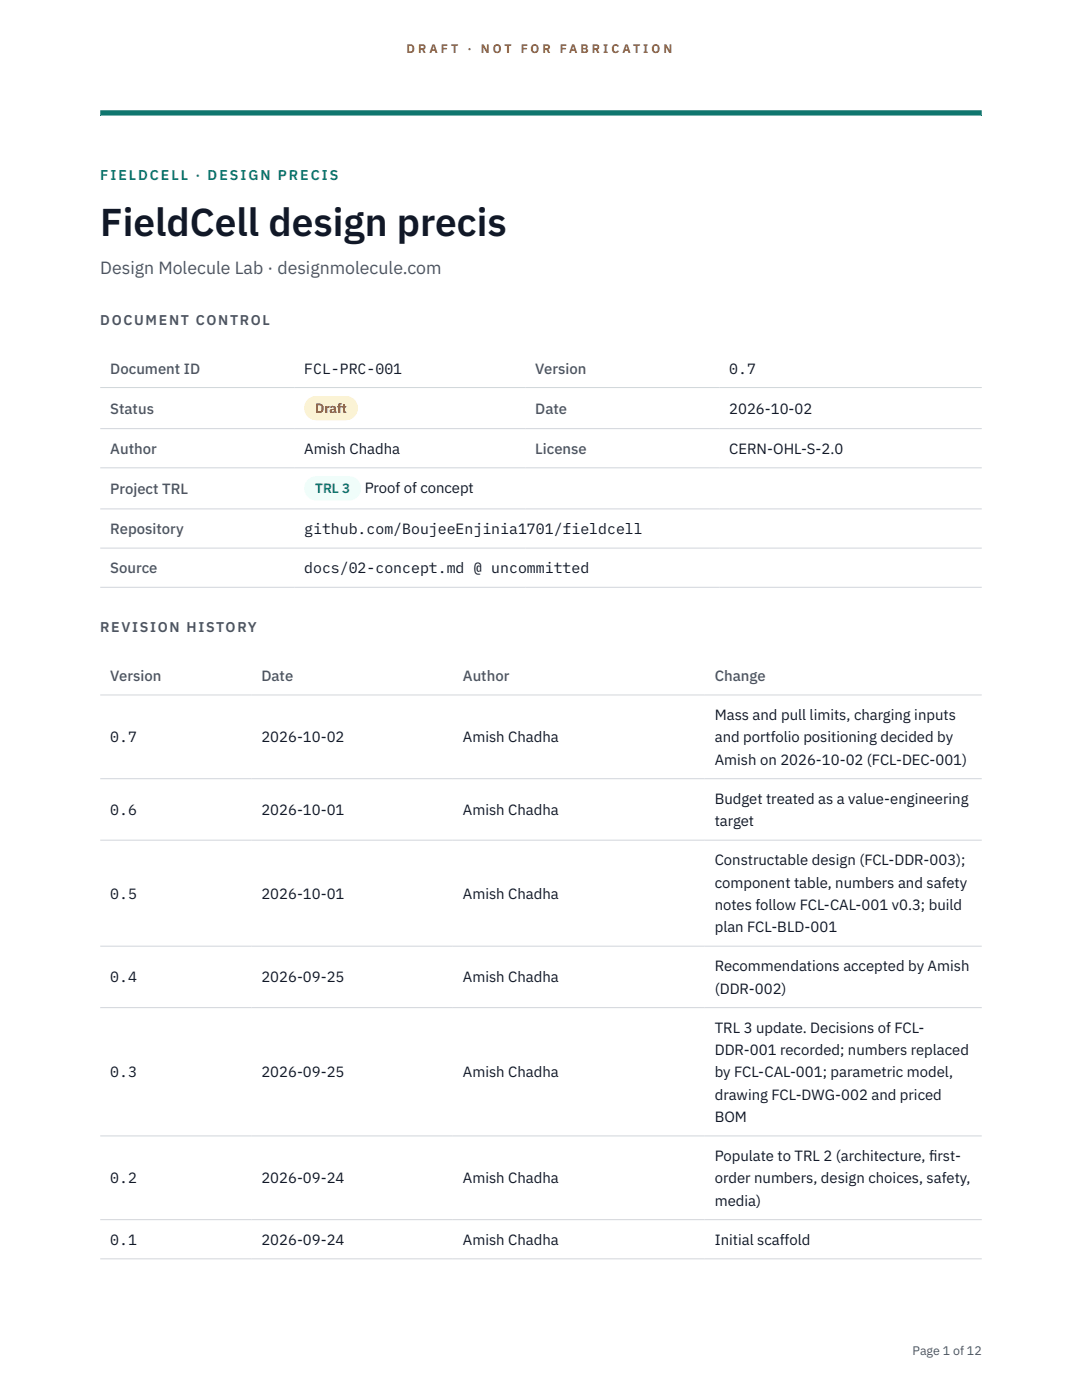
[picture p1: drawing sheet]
<svg xmlns="http://www.w3.org/2000/svg" width="216mm" height="279mm" viewBox="0 0 216 279" stroke-linecap="round" stroke-linejoin="round" font-family="sans-serif">
<defs><g id="words">
<text font-size="7.8" fill="#111827" x="20" y="47.1">FieldCell design precis</text>
<text font-size="3.5" fill="#4b5563" x="20" y="54.6">Design Molecule Lab · designmolecule.com</text>
<g font-size="3" fill="#4b5563">
<text x="22" y="74.5">Document ID</text>
<text x="106.8" y="74.5">Version</text>
<text x="22" y="82.6">Status</text>
<text x="106.8" y="82.6">Date</text>
<text x="22" y="90.6">Author</text>
<text x="106.8" y="90.6">License</text>
<text x="22" y="98.6">Project TRL</text>
<text x="22" y="106.6">Repository</text>
<text x="22" y="114.4">Source</text>
<text x="22" y="135.9">Version</text>
<text x="52.2" y="135.9">Date</text>
<text x="92.4" y="135.9">Author</text>
<text x="142.6" y="135.9">Change</text>
</g>
<g font-size="3" fill="#111827">
<text x="60.7" y="74.5">FCL-PRC-001</text>
<text x="145.5" y="74.5">0.7</text>
<text x="145.5" y="82.6">2026-10-02</text>
<text x="60.7" y="90.6">Amish Chadha</text>
<text x="145.5" y="90.6">CERN-OHL-S-2.0</text>
<text x="72.8" y="98.5">Proof of concept</text>
<text x="60.7" y="106.6">github.com/BoujeeEnjinia1701/fieldcell</text>
<text x="60.7" y="114.4">docs/02-concept.md @ uncommitted</text>
<text x="142.6" y="143.7">Mass and pull limits, charging inputs</text>
<text x="22" y="148.2">0.7</text>
<text x="52.2" y="148.2">2026-10-02</text>
<text x="92.4" y="148.2">Amish Chadha</text>
<text x="142.6" y="148.2">and portfolio positioning decided by</text>
<text x="142.6" y="152.6">Amish on 2026-10-02 (FCL-DEC-001)</text>
<text x="142.6" y="160.4">Budget treated as a value-engineering</text>
<text x="22" y="162.7">0.6</text>
<text x="52.2" y="162.7">2026-10-01</text>
<text x="92.4" y="162.7">Amish Chadha</text>
<text x="142.6" y="164.9">target</text>
<text x="142.6" y="172.7">Constructable design (FCL-DDR-003);</text>
<text x="22" y="179.4">0.5</text>
<text x="52.2" y="179.4">2026-10-01</text>
<text x="92.4" y="179.4">Amish Chadha</text>
<text x="142.6" y="177.1">component table, numbers and safety</text>
<text x="142.6" y="181.6">notes follow FCL-CAL-001 v0.3; build</text>
<text x="142.6" y="186">plan FCL-BLD-001</text>
<text x="22" y="196.1">0.4</text>
<text x="52.2" y="196.1">2026-09-25</text>
<text x="92.4" y="196.1">Amish Chadha</text>
<text x="142.6" y="193.9">Recommendations accepted by Amish</text>
<text x="142.6" y="198.3">(DDR-002)</text>
<text x="142.6" y="206.1">TRL 3 update. Decisions of FCL-</text>
<text x="22" y="215">0.3</text>
<text x="52.2" y="215">2026-09-25</text>
<text x="92.4" y="215">Amish Chadha</text>
<text x="142.6" y="210.6">DDR-001 recorded; numbers replaced</text>
<text x="142.6" y="215">by FCL-CAL-001; parametric model,</text>
<text x="142.6" y="219.5">drawing FCL-DWG-002 and priced</text>
<text x="142.6" y="223.9">BOM</text>
<text x="142.6" y="231.7">Populate to TRL 2 (architecture, f</text>
<text x="185.4" y="231.7">irst-</text>
<text x="22" y="236.2">0.2</text>
<text x="52.2" y="236.2">2026-09-24</text>
<text x="92.4" y="236.2">Amish Chadha</text>
<text x="142.6" y="236.2">order numbers, design choices, safety,</text>
<text x="142.6" y="240.6">media)</text>
<text x="22" y="248.4">0.1</text>
<text x="52.2" y="248.4">2026-09-24</text>
<text x="92.4" y="248.4">Amish Chadha</text>
<text x="142.6" y="248.4">Initial scaffold</text>
</g>
<text font-size="2.8" fill="#0f766e" x="20" y="36">FIELDCELL · DESIGN PRECIS</text>
<g font-size="2.8" fill="#4b5563">
<text x="20" y="64.8">DOCUMENT CONTROL</text>
<text x="20" y="126.2">REVISION HISTORY</text>
</g>
<text font-size="2.7" fill="#92400e" x="62.9" y="82.5">Draft</text>
<text font-size="2.7" fill="#0f766e" x="62.9" y="98.5">TRL 3</text>
<g font-size="2.5" fill="#b45309">
<text x="81.1" y="10.5">D R A F T</text>
<text x="93.3" y="10.5">·</text>
<text x="95.9" y="10.5">N O T</text>
<text x="103.9" y="10.5">F O R</text>
<text x="111.7" y="10.5">F A B R I C A T I O N</text>
</g>
<text font-size="2.5" fill="#4b5563" x="182.1" y="270.3">Page 1 of 12</text>
</g></defs>
<path d="M20 23.1h175.9zM20 22h175.9v1.1h-175.9z" fill-rule="evenodd" fill="#0f766e"/>
<g fill="none" stroke="#d1d5db" stroke-width=".2">
<path d="M20 77.3h175.9M20 85.5h175.9M20 93.4h175.9M20 101.6h175.9M20 109.4h175.9M20 117.2h175.9M20 138.7h175.9M20 155.4h175.9M20 167.7h175.9M20 188.8h175.9M20 201.1h175.9M20 226.7h175.9"/>
<path d="M20 243.4h175.9M20 251.2h175.9"/>
</g>
<path d="M60.7 79h10.7v4.9h-10.7z" fill="#fef3c7"/>
<path d="M60.7 95.1h11.4v4.8h-11.4z" fill="#f0fdfa"/>
<use href="#words"/>
</svg>
